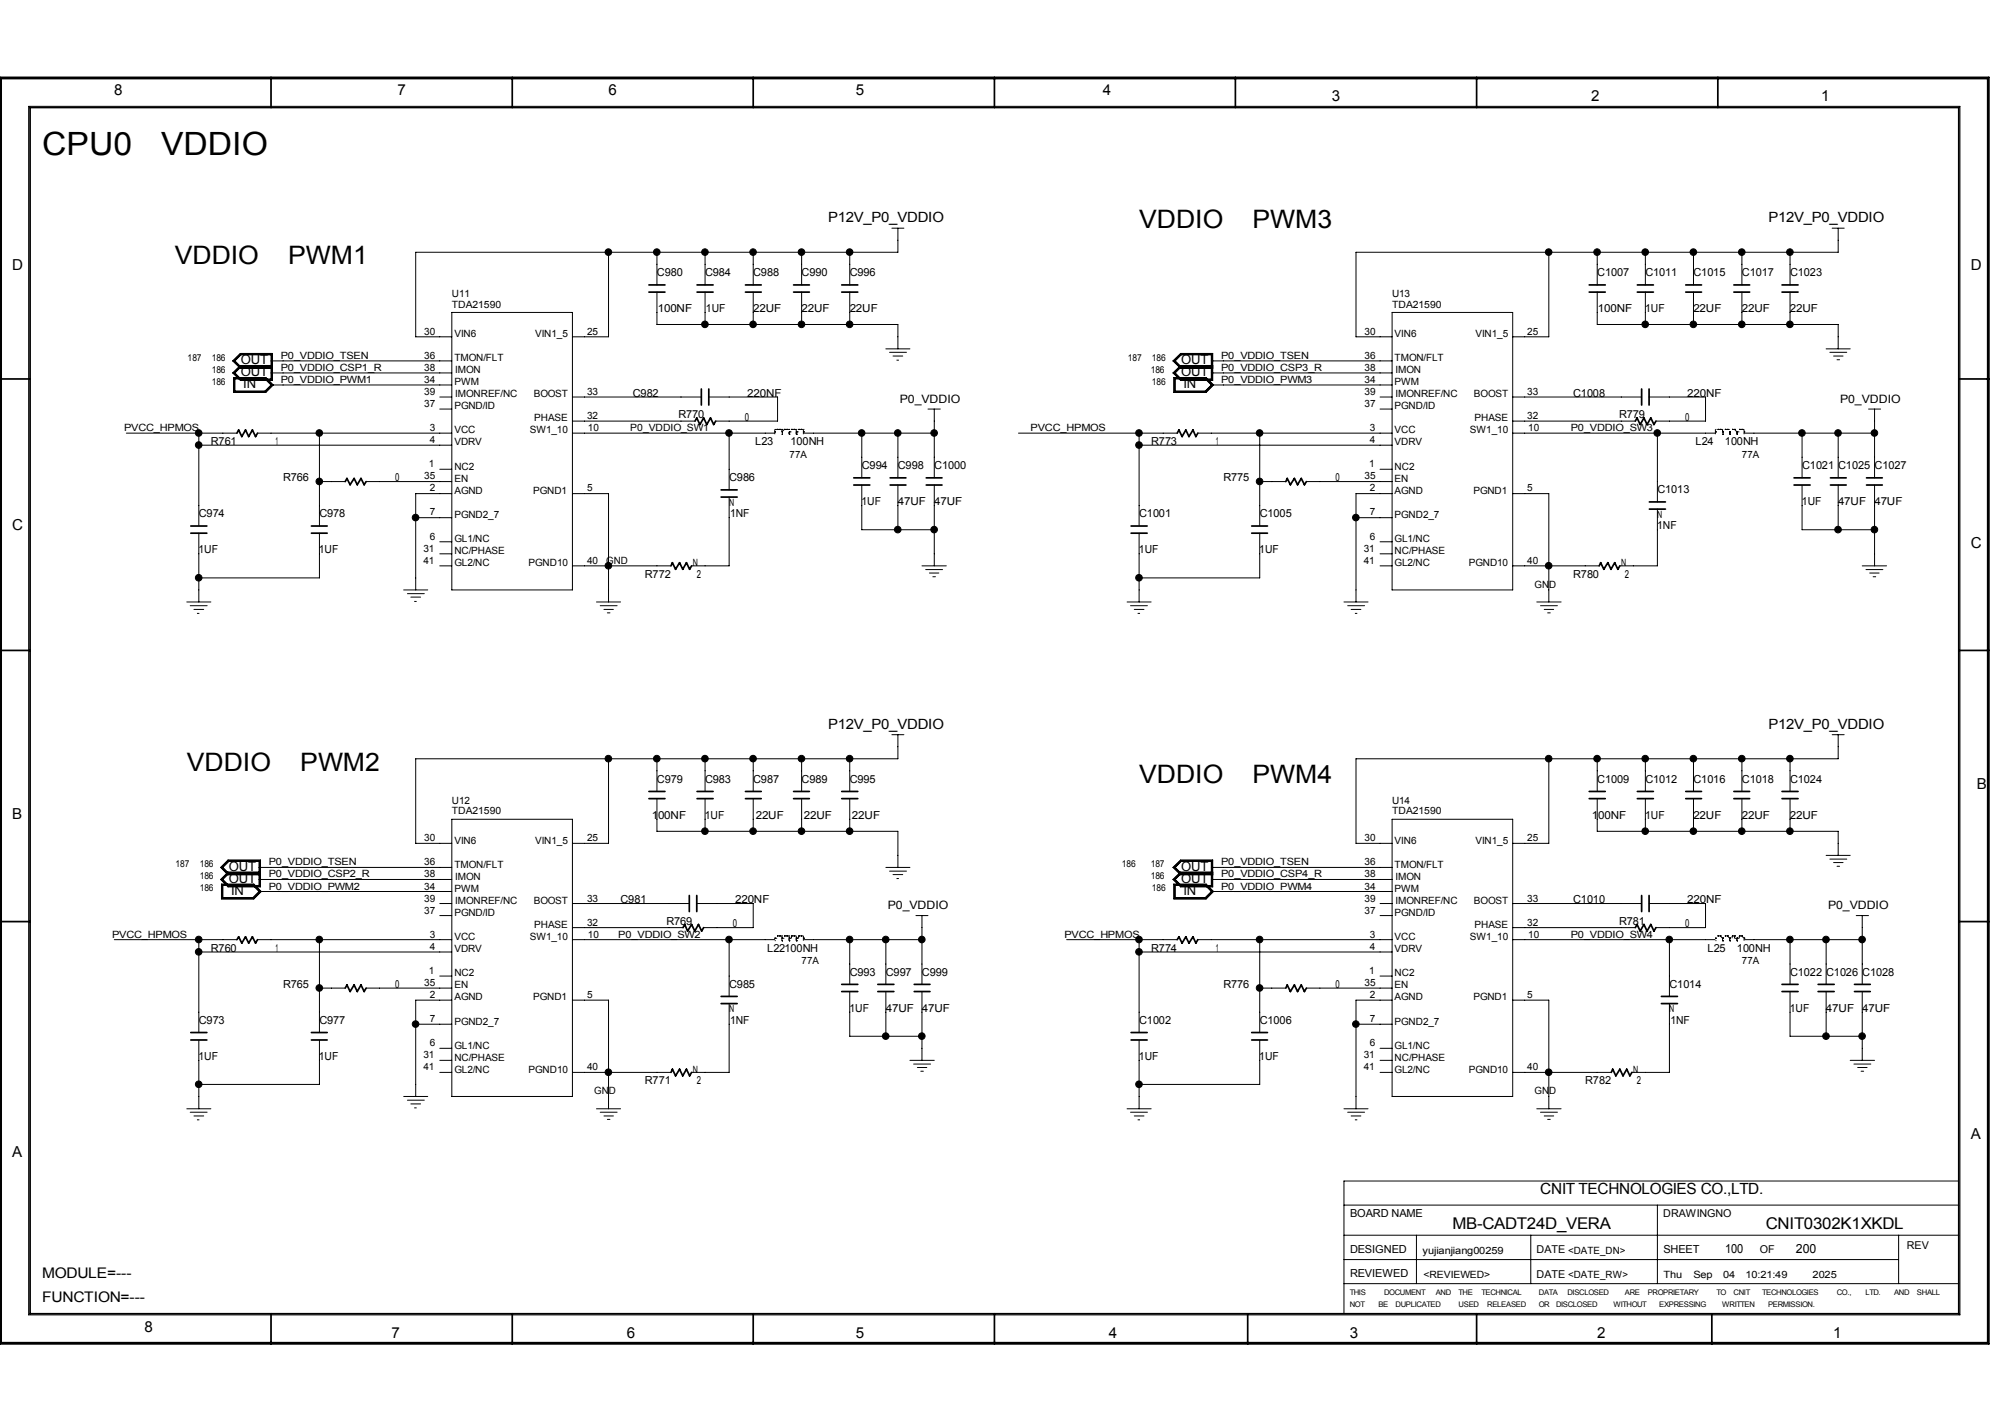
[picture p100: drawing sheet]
<svg xmlns="http://www.w3.org/2000/svg" width="297mm" height="210mm" viewBox="0 0 297 210" stroke-linecap="round" stroke-linejoin="round" font-family="sans-serif">
<defs><g id="words">
<g font-size="4.7">
<text x="6.2" y="22.9">CPU0</text>
<text x="23.8" y="22.9">VDDIO</text>
</g>
<g font-size="3.8">
<text x="168.3" y="33.7">VDDIO</text>
<text x="185.1" y="33.7">PWM3</text>
<text x="25.8" y="39">VDDIO</text>
<text x="42.6" y="39">PWM1</text>
<text x="27.6" y="113.8">VDDIO</text>
<text x="44.4" y="113.8">PWM2</text>
<text x="168.3" y="115.6">VDDIO</text>
<text x="185.1" y="115.6">PWM4</text>
</g>
<g font-size="2.4">
<text x="214.6" y="181.5">MB-CADT24D_VERA</text>
<text x="260.9" y="181.5">CNIT0302K1XKDL</text>
</g>
<text font-size="2.3" x="227.6" y="176.3">CNIT TECHNOLOGIES CO.,LTD.</text>
<g font-size="2.2">
<text x="16.9" y="14.1">8</text>
<text x="58.8" y="14.1">7</text>
<text x="89.9" y="14.1">6</text>
<text x="126.4" y="14.1">5</text>
<text x="163" y="14.1">4</text>
<text x="196.8" y="15">3</text>
<text x="235.1" y="15">2</text>
<text x="269.1" y="15">1</text>
<text x="1.8" y="39.9">D</text>
<text x="291.2" y="39.9">D</text>
<text x="1.8" y="78.2">C</text>
<text x="291.2" y="80.9">C</text>
<text x="292.1" y="116.5">B</text>
<text x="1.8" y="121">B</text>
<text x="1.8" y="170.8">A</text>
<text x="291.2" y="168.2">A</text>
<text x="6.2" y="188.7">MODULE=---</text>
<text x="6.2" y="192.2">FUNCTION=---</text>
<text x="21.3" y="196.6">8</text>
<text x="57.9" y="197.5">7</text>
<text x="92.6" y="197.5">6</text>
<text x="126.4" y="197.5">5</text>
<text x="163.9" y="197.5">4</text>
<text x="199.5" y="197.5">3</text>
<text x="236" y="197.5">2</text>
<text x="270.9" y="197.5">1</text>
</g>
<g font-size="2.1">
<text x="122.3" y="32.8">P12V_P0_VDDIO</text>
<text x="261.3" y="32.8">P12V_P0_VDDIO</text>
<text x="122.3" y="107.6">P12V_P0_VDDIO</text>
<text x="261.3" y="107.6">P12V_P0_VDDIO</text>
</g>
<g font-size="1.9">
<text x="35.6" y="53.8">OUT</text>
<text x="174.5" y="53.8">OUT</text>
<text x="35.6" y="55.5">OUT</text>
<text x="35.9" y="57.4">IN</text>
<text x="174.5" y="55.5">OUT</text>
<text x="174.9" y="57.4">IN</text>
<text x="33.8" y="128.6">OUT</text>
<text x="33.8" y="130.4">OUT</text>
<text x="174.5" y="130.4">OUT</text>
<text x="174.5" y="128.6">OUT</text>
<text x="34.2" y="132.2">IN</text>
<text x="174.9" y="132.2">IN</text>
<text x="254.9" y="185">100</text>
<text x="265.4" y="185">200</text>
</g>
<g font-size="1.7">
<text x="133" y="59.5">P0_VDDIO</text>
<text x="271.9" y="59.5">P0_VDDIO</text>
<text x="131.2" y="134.3">P0_VDDIO</text>
<text x="270.1" y="134.3">P0_VDDIO</text>
</g>
<g font-size="1.6">
<text x="97.1" y="40.8">C980</text>
<text x="104.2" y="40.8">C984</text>
<text x="111.3" y="40.8">C988</text>
<text x="118.5" y="40.8">C990</text>
<text x="125.6" y="40.8">C996</text>
<text x="236" y="40.8">C1007</text>
<text x="243.1" y="40.8">C1011</text>
<text x="250.2" y="40.8">C1015</text>
<text x="257.4" y="40.8">C1017</text>
<text x="264.5" y="40.8">C1023</text>
<text x="97.2" y="46.1">100NF</text>
<text x="104.3" y="46.1">1UF</text>
<text x="111.3" y="46.1">22UF</text>
<text x="118.4" y="46.1">22UF</text>
<text x="125.5" y="46.1">22UF</text>
<text x="236.1" y="46.1">100NF</text>
<text x="243.1" y="46.1">1UF</text>
<text x="250.2" y="46.1">22UF</text>
<text x="257.4" y="46.1">22UF</text>
<text x="264.5" y="46.1">22UF</text>
<text x="93.5" y="58.6">C982</text>
<text x="110.4" y="58.6">220NF</text>
<text x="232.5" y="58.6">C1008</text>
<text x="249.3" y="58.6">220NF</text>
<text x="31.2" y="65.7">R761</text>
<text x="40.7" y="65.7">1</text>
<text x="100.2" y="61.8">R770</text>
<text x="110.1" y="62.1">0</text>
<text x="111.6" y="65.7">L23</text>
<text x="116.8" y="65.7">100NH</text>
<text x="170.1" y="65.7">R773</text>
<text x="179.7" y="65.7">1</text>
<text x="239.2" y="61.8">R779</text>
<text x="249" y="62.1">0</text>
<text x="250.5" y="65.7">L24</text>
<text x="254.9" y="65.7">100NH</text>
<text x="41.8" y="71.1">R766</text>
<text x="58.4" y="71.1">0</text>
<text x="107.7" y="71.1">C986</text>
<text x="127.3" y="69.2">C994</text>
<text x="132.7" y="69.2">C998</text>
<text x="138.1" y="69.2">C1000</text>
<text x="180.8" y="71.1">R775</text>
<text x="197.3" y="71.1">0</text>
<text x="266.3" y="69.2">C1021</text>
<text x="271.6" y="69.2">C1025</text>
<text x="277" y="69.2">C1027</text>
<text x="29.4" y="76.4">C974</text>
<text x="47.2" y="76.4">C978</text>
<text x="107.9" y="76.4">1NF</text>
<text x="127.3" y="74.6">1UF</text>
<text x="132.7" y="74.6">47UF</text>
<text x="138" y="74.6">47UF</text>
<text x="168.3" y="76.4">C1001</text>
<text x="186.1" y="76.4">C1005</text>
<text x="244.9" y="72.8">C1013</text>
<text x="266.3" y="74.6">1UF</text>
<text x="271.6" y="74.6">47UF</text>
<text x="277" y="74.6">47UF</text>
<text x="29.3" y="81.7">1UF</text>
<text x="47.1" y="81.7">1UF</text>
<text x="168.3" y="81.7">1UF</text>
<text x="186.1" y="81.7">1UF</text>
<text x="244.9" y="78.2">1NF</text>
<text x="95.3" y="85.3">R772</text>
<text x="102.9" y="85.3">2</text>
<text x="232.5" y="85.3">R780</text>
<text x="240.1" y="85.3">2</text>
<text x="97.1" y="115.6">C979</text>
<text x="104.2" y="115.6">C983</text>
<text x="111.3" y="115.6">C987</text>
<text x="118.5" y="115.6">C989</text>
<text x="125.6" y="115.6">C995</text>
<text x="236" y="115.6">C1009</text>
<text x="243.1" y="115.6">C1012</text>
<text x="250.2" y="115.6">C1016</text>
<text x="257.4" y="115.6">C1018</text>
<text x="264.5" y="115.6">C1024</text>
<text x="96.3" y="120.9">100NF</text>
<text x="104.1" y="120.9">1UF</text>
<text x="111.7" y="120.9">22UF</text>
<text x="118.8" y="120.9">22UF</text>
<text x="125.9" y="120.9">22UF</text>
<text x="235.2" y="120.9">100NF</text>
<text x="243.1" y="120.9">1UF</text>
<text x="250.2" y="120.9">22UF</text>
<text x="257.4" y="120.9">22UF</text>
<text x="264.5" y="120.9">22UF</text>
<text x="91.7" y="133.4">C981</text>
<text x="98.5" y="136.6">R769</text>
<text x="108.3" y="136.9">0</text>
<text x="108.6" y="133.4">220NF</text>
<text x="232.5" y="133.4">C1010</text>
<text x="239.2" y="136.6">R781</text>
<text x="249" y="136.9">0</text>
<text x="249.3" y="133.4">220NF</text>
<text x="31.2" y="140.5">R760</text>
<text x="40.7" y="140.5">1</text>
<text x="113.4" y="140.5">L22100NH</text>
<text x="170.1" y="140.5">R774</text>
<text x="179.7" y="140.5">1</text>
<text x="252.3" y="140.5">L25</text>
<text x="256.6" y="140.5">100NH</text>
<text x="41.8" y="145.9">R765</text>
<text x="58.4" y="145.9">0</text>
<text x="107.7" y="145.9">C985</text>
<text x="125.5" y="149.4">1UF</text>
<text x="125.6" y="144.1">C993</text>
<text x="130.9" y="149.4">47UF</text>
<text x="130.9" y="144.1">C997</text>
<text x="136.2" y="149.4">47UF</text>
<text x="136.2" y="144.1">C999</text>
<text x="180.8" y="145.9">R776</text>
<text x="197.3" y="145.9">0</text>
<text x="246.7" y="145.9">C1014</text>
<text x="264.5" y="149.4">1UF</text>
<text x="264.5" y="144.1">C1022</text>
<text x="269.8" y="149.4">47UF</text>
<text x="269.8" y="144.1">C1026</text>
<text x="275.1" y="149.4">47UF</text>
<text x="275.2" y="144.1">C1028</text>
<text x="29.4" y="151.2">C973</text>
<text x="47.2" y="151.2">C977</text>
<text x="107.9" y="151.2">1NF</text>
<text x="168.3" y="151.2">C1002</text>
<text x="186.1" y="151.2">C1006</text>
<text x="246.8" y="151.2">1NF</text>
<text x="29.3" y="156.5">1UF</text>
<text x="47.1" y="156.5">1UF</text>
<text x="95.3" y="160.1">R771</text>
<text x="102.9" y="160.1">2</text>
<text x="168.3" y="156.5">1UF</text>
<text x="186.1" y="156.5">1UF</text>
<text x="234.2" y="160.1">R782</text>
<text x="241.9" y="160.1">2</text>
<text x="199.5" y="179.7">BOARD NAME</text>
<text x="245.8" y="179.7">DRAWINGNO</text>
<text x="199.5" y="185.1">DESIGNED</text>
<text x="227.1" y="185.1">DATE &lt;DATE_DN&gt;</text>
<text x="245.8" y="185">SHEET</text>
<text x="260" y="185.1">OF</text>
<text x="281.7" y="184.4">REV</text>
<text x="199.5" y="188.6">REVIEWED</text>
<text x="227.1" y="188.7">DATE &lt;DATE_RW&gt;</text>
</g>
<g font-size="1.5">
<text x="66.8" y="43.9">U11</text>
<text x="66.8" y="45.4">TDA21590</text>
<text x="205.7" y="43.9">U13</text>
<text x="205.7" y="45.4">TDA21590</text>
<text x="41.5" y="53">P0_VDDIO_TSEN</text>
<text x="62.7" y="49.4">30</text>
<text x="62.7" y="53">36</text>
<text x="67.1" y="49.8">VIN6</text>
<text x="67.1" y="53.3">TMON/FLT</text>
<text x="79.1" y="49.8">VIN1_5</text>
<text x="86.7" y="49.4">25</text>
<text x="180.4" y="53">P0_VDDIO_TSEN</text>
<text x="201.6" y="53">36</text>
<text x="201.6" y="49.4">30</text>
<text x="206.1" y="49.8">VIN6</text>
<text x="206.1" y="53.3">TMON/FLT</text>
<text x="218" y="49.8">VIN1_5</text>
<text x="225.7" y="49.4">25</text>
<text x="41.5" y="56.5">P0_VDDIO_PWM1</text>
<text x="41.5" y="54.7">P0_VDDIO_CSP1_R</text>
<text x="62.7" y="56.5">34</text>
<text x="62.7" y="58.3">39</text>
<text x="62.7" y="54.7">38</text>
<text x="67.1" y="56.9">PWM</text>
<text x="67.3" y="55.1">IMON</text>
<text x="67.3" y="58.7">IMONREF/NC</text>
<text x="78.9" y="58.7">BOOST</text>
<text x="86.7" y="58.3">33</text>
<text x="180.4" y="56.5">P0_VDDIO_PWM3</text>
<text x="180.4" y="54.7">P0_VDDIO_CSP3_R</text>
<text x="201.6" y="54.7">38</text>
<text x="201.6" y="56.5">34</text>
<text x="201.6" y="58.3">39</text>
<text x="206.1" y="56.9">PWM</text>
<text x="206.2" y="55.1">IMON</text>
<text x="206.2" y="58.7">IMONREF/NC</text>
<text x="217.8" y="58.7">BOOST</text>
<text x="225.7" y="58.3">33</text>
<text x="18.3" y="63.7">PVCC_HPMOS</text>
<text x="62.7" y="60.1">37</text>
<text x="63.5" y="63.7">3</text>
<text x="63.5" y="65.5">4</text>
<text x="67.1" y="60.5">PGND/ID</text>
<text x="67.1" y="64">VCC</text>
<text x="67.1" y="65.8">VDRV</text>
<text x="78.3" y="64">SW1_10</text>
<text x="78.9" y="62.2">PHASE</text>
<text x="86.7" y="61.9">32</text>
<text x="86.9" y="63.7">10</text>
<text x="93.1" y="63.7">P0_VDDIO_SW1</text>
<text x="152.3" y="63.7">PVCC_HPMOS</text>
<text x="201.6" y="60.1">37</text>
<text x="202.4" y="63.7">3</text>
<text x="202.4" y="65.5">4</text>
<text x="206.1" y="60.5">PGND/ID</text>
<text x="206.1" y="64">VCC</text>
<text x="206.1" y="65.8">VDRV</text>
<text x="217.2" y="64">SW1_10</text>
<text x="217.9" y="62.2">PHASE</text>
<text x="225.7" y="61.9">32</text>
<text x="225.8" y="63.7">10</text>
<text x="232.1" y="63.7">P0_VDDIO_SW3</text>
<text x="62.7" y="70.8">35</text>
<text x="63.4" y="69">1</text>
<text x="67.1" y="69.3">NC2</text>
<text x="67.1" y="71.2">EN</text>
<text x="116.7" y="67.6">77A</text>
<text x="201.6" y="70.8">35</text>
<text x="202.3" y="69">1</text>
<text x="206.1" y="69.3">NC2</text>
<text x="206.1" y="71.2">EN</text>
<text x="257.4" y="67.6">77A</text>
<text x="63.5" y="72.6">2</text>
<text x="63.5" y="76.1">7</text>
<text x="67.1" y="72.9">AGND</text>
<text x="67.1" y="76.5">PGND2_7</text>
<text x="78.8" y="72.9">PGND1</text>
<text x="86.7" y="72.6">5</text>
<text x="107.7" y="74.7">N</text>
<text x="202.4" y="76.1">7</text>
<text x="202.4" y="72.6">2</text>
<text x="206.1" y="72.9">AGND</text>
<text x="206.1" y="76.5">PGND2_7</text>
<text x="217.7" y="72.9">PGND1</text>
<text x="225.7" y="72.6">5</text>
<text x="244.9" y="76.5">N</text>
<text x="62.6" y="83.3">41</text>
<text x="62.6" y="81.5">31</text>
<text x="63.5" y="79.7">6</text>
<text x="67.1" y="80.1">GL1/NC</text>
<text x="67.1" y="81.8">NC/PHASE</text>
<text x="67.1" y="83.6">GL2/NC</text>
<text x="78.1" y="83.6">PGND10</text>
<text x="86.7" y="83.3">40</text>
<text x="89.6" y="83.3">GND</text>
<text x="102.4" y="83.6">N</text>
<text x="201.5" y="81.5">31</text>
<text x="201.5" y="83.3">41</text>
<text x="202.4" y="79.7">6</text>
<text x="206.1" y="80.1">GL1/NC</text>
<text x="206.1" y="81.8">NC/PHASE</text>
<text x="206.1" y="83.6">GL2/NC</text>
<text x="217" y="83.6">PGND10</text>
<text x="225.7" y="83.3">40</text>
<text x="239.5" y="83.6">N</text>
<text x="226.7" y="86.8">GND</text>
<text x="66.8" y="118.7">U12</text>
<text x="205.7" y="118.7">U14</text>
<text x="62.7" y="124.2">30</text>
<text x="66.8" y="120.2">TDA21590</text>
<text x="67.1" y="124.6">VIN6</text>
<text x="79.1" y="124.6">VIN1_5</text>
<text x="86.7" y="124.2">25</text>
<text x="201.6" y="124.2">30</text>
<text x="205.7" y="120.2">TDA21590</text>
<text x="206.1" y="124.6">VIN6</text>
<text x="218" y="124.6">VIN1_5</text>
<text x="225.7" y="124.2">25</text>
<text x="39.7" y="129.6">P0_VDDIO_CSP2_R</text>
<text x="39.7" y="127.8">P0_VDDIO_TSEN</text>
<text x="39.7" y="131.4">P0_VDDIO_PWM2</text>
<text x="62.7" y="129.6">38</text>
<text x="62.7" y="131.4">34</text>
<text x="62.7" y="127.8">36</text>
<text x="67.1" y="128.1">TMON/FLT</text>
<text x="67.1" y="131.7">PWM</text>
<text x="67.3" y="129.9">IMON</text>
<text x="180.4" y="129.6">P0_VDDIO_CSP4_R</text>
<text x="180.4" y="127.8">P0_VDDIO_TSEN</text>
<text x="180.4" y="131.4">P0_VDDIO_PWM4</text>
<text x="201.6" y="127.8">36</text>
<text x="201.6" y="129.6">38</text>
<text x="201.6" y="131.4">34</text>
<text x="206.1" y="128.1">TMON/FLT</text>
<text x="206.1" y="131.7">PWM</text>
<text x="206.2" y="129.9">IMON</text>
<text x="62.7" y="133.1">39</text>
<text x="62.7" y="134.9">37</text>
<text x="67.1" y="135.3">PGND/ID</text>
<text x="67.3" y="133.5">IMONREF/NC</text>
<text x="78.9" y="133.5">BOOST</text>
<text x="78.9" y="137">PHASE</text>
<text x="86.7" y="133.1">33</text>
<text x="86.7" y="136.7">32</text>
<text x="201.6" y="133.1">39</text>
<text x="201.6" y="134.9">37</text>
<text x="206.1" y="135.3">PGND/ID</text>
<text x="206.2" y="133.5">IMONREF/NC</text>
<text x="217.8" y="133.5">BOOST</text>
<text x="217.9" y="137">PHASE</text>
<text x="225.7" y="133.1">33</text>
<text x="225.7" y="136.7">32</text>
<text x="16.6" y="138.5">PVCC_HPMOS</text>
<text x="63.4" y="143.8">1</text>
<text x="63.5" y="138.5">3</text>
<text x="63.5" y="140.3">4</text>
<text x="67.1" y="138.8">VCC</text>
<text x="67.1" y="140.6">VDRV</text>
<text x="78.3" y="138.8">SW1_10</text>
<text x="86.9" y="138.5">10</text>
<text x="91.4" y="138.5">P0_VDDIO_SW2</text>
<text x="118.5" y="142.4">77A</text>
<text x="157.3" y="138.5">PVCC_HPMOS</text>
<text x="202.3" y="143.8">1</text>
<text x="202.4" y="138.5">3</text>
<text x="202.4" y="140.3">4</text>
<text x="206.1" y="138.8">VCC</text>
<text x="206.1" y="140.6">VDRV</text>
<text x="217.2" y="138.8">SW1_10</text>
<text x="225.8" y="138.5">10</text>
<text x="232.1" y="138.5">P0_VDDIO_SW4</text>
<text x="257.4" y="142.4">77A</text>
<text x="62.7" y="145.6">35</text>
<text x="63.5" y="147.4">2</text>
<text x="67.1" y="144.2">NC2</text>
<text x="67.1" y="146">EN</text>
<text x="67.1" y="147.7">AGND</text>
<text x="78.8" y="147.7">PGND1</text>
<text x="86.7" y="147.4">5</text>
<text x="107.7" y="149.5">N</text>
<text x="201.6" y="145.6">35</text>
<text x="202.4" y="147.4">2</text>
<text x="206.1" y="144.2">NC2</text>
<text x="206.1" y="146">EN</text>
<text x="206.1" y="147.7">AGND</text>
<text x="217.7" y="147.7">PGND1</text>
<text x="225.7" y="147.4">5</text>
<text x="246.6" y="149.5">N</text>
<text x="63.5" y="151">7</text>
<text x="63.5" y="154.5">6</text>
<text x="67.1" y="151.3">PGND2_7</text>
<text x="67.1" y="154.9">GL1/NC</text>
<text x="202.4" y="151">7</text>
<text x="202.4" y="154.5">6</text>
<text x="206.1" y="151.3">PGND2_7</text>
<text x="206.1" y="154.9">GL1/NC</text>
<text x="62.6" y="158.1">41</text>
<text x="62.6" y="156.3">31</text>
<text x="67.1" y="156.6">NC/PHASE</text>
<text x="67.1" y="158.4">GL2/NC</text>
<text x="78.1" y="158.4">PGND10</text>
<text x="86.7" y="158.1">40</text>
<text x="87.8" y="161.6">GND</text>
<text x="102.4" y="158.4">N</text>
<text x="201.5" y="156.3">31</text>
<text x="201.5" y="158.1">41</text>
<text x="206.1" y="156.6">NC/PHASE</text>
<text x="206.1" y="158.4">GL2/NC</text>
<text x="217" y="158.4">PGND10</text>
<text x="225.7" y="158.1">40</text>
<text x="226.7" y="161.6">GND</text>
<text x="241.3" y="158.4">N</text>
<text x="210.2" y="185.1">yujianjiang00259</text>
<text x="210.3" y="188.7">&lt;REVIEWED&gt;</text>
<text x="245.8" y="188.7">Thu</text>
<text x="250.2" y="188.7">Sep</text>
<text x="254.6" y="188.7">04</text>
<text x="257.9" y="188.7">10:21:49</text>
<text x="267.8" y="188.7">2025</text>
</g>
<g font-size="1.4">
<text x="27.7" y="53.3">187</text>
<text x="31.3" y="53.3">186</text>
<text x="166.7" y="53.3">187</text>
<text x="170.2" y="53.3">186</text>
<text x="31.3" y="56.8">186</text>
<text x="31.3" y="55">186</text>
<text x="170" y="55">186</text>
<text x="170.2" y="56.8">186</text>
<text x="25.9" y="128.1">187</text>
<text x="29.5" y="129.8">186</text>
<text x="29.5" y="128.1">186</text>
<text x="29.5" y="131.6">186</text>
<text x="165.8" y="128.1">186</text>
<text x="170" y="129.8">186</text>
<text x="170" y="128.1">187</text>
<text x="170.2" y="131.6">186</text>
</g>
<g font-size="1.1">
<text x="199.4" y="191.3">THIS</text>
<text x="204.5" y="191.3">DOCUMENT</text>
<text x="212.1" y="191.3">AND</text>
<text x="215.5" y="191.3">THE</text>
<text x="218.9" y="191.3">TECHNICAL</text>
<text x="227.4" y="191.3">DATA</text>
<text x="231.6" y="191.3">DISCLOSED</text>
<text x="240.1" y="191.3">ARE</text>
<text x="243.5" y="191.3">PROPRIETARY</text>
<text x="253.6" y="191.3">TO</text>
<text x="256.2" y="191.3">CNIT</text>
<text x="260.4" y="191.3">TECHNOLOGIES</text>
<text x="271.4" y="191.3">CO.,</text>
<text x="275.6" y="191.3">LTD.</text>
<text x="279.9" y="191.3">AND</text>
<text x="283.3" y="191.3">SHALL</text>
<text x="199.4" y="193.1">NOT</text>
<text x="203.7" y="193.1">BE</text>
<text x="206.2" y="193.1">DUPLICATED</text>
<text x="215.5" y="193.1">USED</text>
<text x="219.8" y="193.1">RELEASED</text>
<text x="227.4" y="193.1">OR</text>
<text x="229.9" y="193.1">DISCLOSED</text>
<text x="238.4" y="193.1">WITHOUT</text>
<text x="245.2" y="193.1">EXPRESSING</text>
<text x="254.5" y="193.1">WRITTEN</text>
<text x="261.2" y="193.1">PERMISSION.</text>
</g>
</g></defs>
<g fill="none" stroke="#000" stroke-width=".25">
<path d="M0 11.4h293.9v187.1h-293.9zM.2 11.6h293.5v186.7h-293.5zM4.4 15.9h285v178.1h-285zM40 11.4v4.5M75.7 11.4v4.5M111.3 11.4v4.5M146.9 11.4v4.5M182.5 11.4v4.5M218.2 11.4v4.5M253.8 11.4v4.5M0 56h4.4M95.9 43.1h2.4"/>
<path d="M95.9 42.1h2.4M103 43.1h2.4M103 42.1h2.4M103.6 57.4v2.4M104.7 57.4v2.4M110.2 43.1h2.3M110.2 42.1h2.3M117.3 43.1h2.3M117.3 42.1h2.3M124.4 43.1h2.3M124.4 42.1h2.3M234.8 43.1h2.4"/>
<path d="M234.8 42.1h2.4M241.9 43.1h2.4M241.9 42.1h2.4M242.6 57.4v2.4M243.7 57.4v2.4M249.1 43.1h2.3M249.1 42.1h2.3M256.2 43.1h2.3M256.2 42.1h2.3M263.3 43.1h2.4M263.3 42.1h2.4M289.4 56h4.5"/>
<path d="M28.2 78.7h2.4M28.2 77.7h2.4M35 64l.3-.5 .4 1 .6-1 .4 1 .6-1 .5 1 .3-.5M46 78.7h2.3M46 77.7h2.3M51 71.1l.3-.4 .4 .9 .6-.9 .5 .9 .5-.9 .5 .9 .3-.5M102.7 62.2l.3-.5 .4 1 .6-1 .4 1 .6-1 .5 1 .2-.5M106.6 73.4h2.3M106.6 72.3h2.3M126.2 71.6h2.3M126.2 70.6h2.3M131.5 71.6h2.4"/>
<path d="M131.5 70.6h2.4M136.9 71.6h2.3M136.9 70.6h2.3M167.1 78.7h2.4M167.1 77.7h2.4M173.9 64l.3-.5 .5 1 .5-1 .5 1 .6-1 .4 1 .3-.5M185 78.7h2.3M185 77.7h2.3M190 71.1l.2-.4 .5 .9 .6-.9 .4 .9 .6-.9 .4 .9 .3-.5M241.6 62.2l.3-.5 .5 1 .5-1 .5 1 .5-1 .5 1 .3-.5M243.7 75.2h2.4M243.7 74.1h2.4"/>
<path d="M265.1 71.6h2.4M265.1 70.6h2.4M270.5 71.6h2.3M270.5 70.6h2.3M275.8 71.6h2.3M275.8 70.6h2.3M0 96.1h4.4M99.1 83.6l.3-.5 .4 1 .6-1 .5 1 .5-1 .5 1 .3-.5M236.3 83.6l.2-.5 .5 1 .6-1 .4 1 .6-1 .5 1 .3-.5M289.4 96.1h4.5M95.9 117.9h2.4M95.9 116.9h2.4"/>
<path d="M103 117.9h2.4M103 116.9h2.4M110.2 117.9h2.3M110.2 116.9h2.3M117.3 117.9h2.3M117.3 116.9h2.3M124.4 117.9h2.3M124.4 116.9h2.3M234.8 117.9h2.4M234.8 116.9h2.4M241.9 117.9h2.4M241.9 116.9h2.4"/>
<path d="M249.1 117.9h2.3M249.1 116.9h2.3M256.2 117.9h2.3M256.2 116.9h2.3M263.3 117.9h2.4M263.3 116.9h2.4M0 136.1h4.4M35 138.8l.3-.5 .4 1 .6-1 .4 1 .6-1 .5 1 .3-.5M100.9 137l.3-.5 .4 1 .6-1 .5 1 .5-1 .5 1 .3-.5M101.9 132.2v2.4M103 132.2v2.4M173.9 138.8l.3-.5 .5 1 .5-1 .5 1 .6-1 .4 1 .3-.5"/>
<path d="M241.6 137l.3-.5 .5 1 .5-1 .5 1 .5-1 .5 1 .3-.5M242.6 132.2v2.4M243.7 132.2v2.4M289.4 136.1h4.5M28.2 153.6h2.4M28.2 152.5h2.4M46 153.6h2.3M46 152.5h2.3M51 145.9l.3-.4 .4 .9 .6-.9 .5 .9 .5-.9 .5 .9 .3-.5M99.1 158.4l.3-.5 .4 1 .6-1 .5 1 .5-1 .5 1 .3-.5M106.6 148.2h2.3M106.6 147.2h2.3"/>
<path d="M124.4 146.4h2.3M124.4 145.4h2.3M129.7 146.4h2.4M129.7 145.4h2.4M135.1 146.4h2.3M135.1 145.4h2.3M167.1 153.6h2.4M167.1 152.5h2.4M185 153.6h2.3M185 152.5h2.3M190 145.9l.2-.4 .5 .9 .6-.9 .4 .9 .6-.9 .4 .9 .3-.5M238.1 158.4l.2-.5 .5 1 .6-1 .4 1 .6-1 .4 1 .3-.5"/>
<path d="M245.5 148.2h2.4M245.5 147.2h2.4M263.3 146.4h2.4M263.3 145.4h2.4M268.6 146.4h2.4M268.6 145.4h2.4M274 146.4h2.4M274 145.4h2.4M40 194v4.5M75.7 194v4.5M111.3 194v4.5M146.9 194v4.5"/>
<path d="M184.4 194v4.5M218.2 194v4.5M252.9 194v4.5"/>
</g>
<g fill="none" stroke="#000" stroke-width=".15">
<path d="M4.2 15.7h285.4v178.5h-285.4zM89.9 37.3v12.4h-5.3M97.1 37.3v4.8M104.2 37.3v4.8M111.3 37.3v4.8M118.4 37.3v4.8M125.6 37.3v4.8M131.8 33.7h1.8M132.7 33.7v3.6h-71.3v12.4h5.4M228.9 37.3v12.4h-5.4M236 37.3v4.8M243.1 37.3v4.8"/>
<path d="M250.2 37.3v4.8M257.4 37.3v4.8M264.5 37.3v4.8M270.7 33.7h1.8M271.6 33.7v3.6h-71.2v12.4h5.3M34.5 55.8h4.8l1.1 1.1-1.1 1.1h-4.8zM34.6 55.8h4.6l1.1 1.1-1.1 1h-4.6zM34.6 55.9h4.6l1 1-1 .9h-4.6zM35.6 54.2l-.9-.9 .9-.9h4.4v3.6h-5.3v1.7h4.5l.8-.8M35.6 54.2h4.4M35.6 54.2l-.9 .9 .9 .9M39.2 56l.8 .9"/>
<path d="M40 56.9h26.8M40 55.1h26.8M40 53.3h26.8M40.1 54.1h-4.5l-1 1 1 .9h4.5v-3.7h-4.5l-1 1 1 .9h4.5M40.2 54h-4.7l-1 1.1 1 1h4.7v-3.9h-4.7l-1 1.1 1 1h4.7M40.3 54h-4.8l-1.1 1.1 1.1 1.1h4.8v-4h-4.8l-1.1 1.1 1.1 1.1h4.8M65 58.6h1.8M66.8 46.1h17.8v41h-17.8zM84.6 58.6h19M97.1 43.1v4.8h35.6v3.6M104.2 43.1v4.8M104.7 58.6h10.2v3.6h-9.2"/>
<path d="M111.3 43.1v4.8M118.4 43.1v4.8M125.6 43.1v4.8M130.9 51.5h3.6M131.4 52h2.5M132 52.6h1.4M132.5 53.2h.3M173.4 55.8h4.8l1.1 1.1-1.1 1.1h-4.8zM173.5 55.8h4.7l1 1.1-1 1h-4.7zM173.6 55.9h4.5l1 1-1 .9h-4.5zM174.5 54.2l-.8-.9 .8-.9h4.5v3.6h-5.3v1.7h4.4l.9-.8M174.5 54.2h4.5"/>
<path d="M174.5 54.2l-.8 .9 .8 .9M178.1 56l.9 .9M179 56.9h26.7M179 55.1h26.7M179 53.3h26.7M179.1 54.1h-4.6l-.9 1 .9 .9h4.6v-3.7h-4.6l-.9 1 .9 .9h4.6M179.2 54h-4.7l-1.1 1.1 1.1 1h4.7v-3.9h-4.7l-1.1 1.1 1.1 1h4.7M179.2 54h-4.7l-1.2 1.1 1.2 1.1h4.7v-4h-4.7l-1.2 1.1 1.2 1.1h4.7M203.9 58.6h1.8M205.7 46.1h17.8v41h-17.8zM223.5 58.6h19.1M236 43.1v4.8h35.6v3.6"/>
<path d="M243.1 43.1v4.8M243.7 58.6h8.3v3.6h-7.3M250.2 43.1v4.8M257.4 43.1v4.8M264.5 43.1v4.8M269.8 51.5h3.6M270.4 52h2.5M270.9 52.6h1.4M271.4 53.1h.4M18.7 64h16.3M29.4 64v13.7M29.4 78.7v10.2"/>
<path d="M29.4 65.7h37.4M38.1 64h28.7M47.2 64v13.7M47.2 78.7v6.6h-17.8M47.2 71.1h3.8M54.1 71.1h12.7M61.4 76.5h5.4M65 69.3h1.8M65 60.4h1.8M66.8 72.9h-5.4v14.2M84.6 64h29.9M84.6 72.9h5.3v16"/>
<path d="M84.6 62.2h18.1M107.7 73.4v10.2h-5.5M107.7 64v8.3M114.5 63.8h.1M114.8 63.4h.1M115.2 63.4h.1M115.5 63.4h.1M115.5 63.8h.1M115.5 64.1h.1M115.5 63.4h-1v.7M115.5 63.4v.4M115.9 63.4h.1"/>
<path d="M115.9 63.4h.7M115.9 63.4l-.4 .4M116.2 63.4h.1M116.6 63.8h.1M116.6 64.1h.1M116.6 63.4h.1M116.6 63.8h.3M116.6 63.8v.3M116.9 63.4h.1M116.9 63.4h.8M117.3 63.4h.1M117.7 63.4h.1"/>
<path d="M117.7 63.8h.1M117.7 64.1h.1M117.7 63.8h.3M117.7 63.4v.7M118 63.4h.1M118 63.4h.7M118.4 63.4h.1M118.7 63.4h.1M118.7 63.8h.1M118.7 63.4v.7M118.8 64h19.2M127.3 64v6.6"/>
<path d="M127.3 71.6v6.6h10.7M132.7 64v6.6M132.7 71.6v6.6M137.1 60.4h1.8M138 60.4v10.2M138 71.6v12M150.5 64h23.4M168.3 65.7h37.4M168.3 64v13.7M168.3 78.7v10.2M177 64h28.7M186.1 71.1h3.9"/>
<path d="M186.1 64v13.7M186.1 78.7v6.6h-17.8M193 71.1h12.7M200.4 76.5h5.3M203.9 69.3h1.8M203.9 60.4h1.8M205.7 72.9h-5.3v16M223.5 72.9h5.4v16M223.5 64h29.9M223.5 62.2h18.1M244.9 75.2v8.4h-5.5M244.9 64v10.1"/>
<path d="M253.5 63.4h.1M253.5 63.8h.1M253.5 63.4v.7M253.8 63.4h.1M253.8 63.4h.7v.4M254.2 63.4h.1M254.5 63.8h.1M254.5 64.1h.1M254.9 63.4h.1M254.9 63.4h.7M255.2 63.4h.1M255.6 63.8h.1"/>
<path d="M255.6 64.1h.1M255.6 63.8v.3M255.9 63.4h.1M255.9 63.4h.4M256.3 63.4h.1M256.3 63.4l.3 .4M256.6 63.8h.1M256.6 64.1h.1M256.6 63.8v.3M256.6 63.8h.4M257 63.4h.1M257 63.4h.7v.7"/>
<path d="M257.4 63.4h.1M257.7 63.8h.1M257.8 64h19.2M266.3 64v6.6M266.3 71.6v6.6h10.7M271.6 64v6.6M271.6 71.6v6.6M276.1 60.4h1.8M277 60.4v10.2M277 71.6v12M27.6 88.9h3.6M28.1 89.5h2.5"/>
<path d="M28.7 90h1.4M29.1 90.6h.4M59.6 87.1h3.6M60.2 87.7h2.5M60.7 88.2h1.4M61.2 88.8h.4M65 83.6h1.8M65 81.8h1.8M65 80h1.8M84.6 83.6h14.5M88.1 88.9h3.6M88.7 89.5h2.5"/>
<path d="M89.2 90h1.4M89.7 90.5h.4M136.2 83.6h3.6M136.8 84.1h2.5M137.3 84.6h1.4M137.8 85.2h.4M166.5 88.9h3.6M167 89.5h2.5M167.6 90h1.4M168.1 90.6h.4M198.6 88.9h3.5M199.1 89.5h2.5"/>
<path d="M199.6 90h1.5M200.2 90.6h.4M203.9 83.6h1.8M203.9 81.8h1.8M203.9 80h1.8M223.5 83.6h12.8M227.1 88.9h3.6M227.6 89.5h2.5M228.2 90h1.4M228.7 90.5h.4M275.2 83.6h3.6M275.7 84.1h2.5"/>
<path d="M276.3 84.6h1.4M276.8 85.2h.4M89.9 112.1v12.4h-5.3M97.1 117.9v4.9h35.6v5.3M97.1 112.1v4.8M104.2 112.1v4.8M104.2 117.9v4.9M111.3 112.1v4.8M111.3 117.9v4.9M118.4 112.1v4.8M118.4 117.9v4.9M125.6 112.1v4.8"/>
<path d="M125.6 117.9v4.9M131.8 108.5h1.8M132.7 108.5v3.6h-71.3v12.4h5.4M228.9 112.1v12.4h-5.4M236 112.1v4.8M236 117.9v4.9h35.6v3.5M243.1 112.1v4.8M243.1 117.9v4.9M250.2 112.1v4.8M250.2 117.9v4.9M257.4 112.1v4.8M257.4 117.9v4.9"/>
<path d="M264.5 112.1v4.8M264.5 117.9v4.9M270.7 108.5h1.8M271.6 108.5v3.6h-71.2v12.4h5.3M16.9 138.8h18.1M29.4 138.8v13.7M32.7 130.6h4.8l1.1 1.1-1.1 1.1h-4.8zM32.8 130.6h4.7l1 1.1-1 1h-4.7zM32.9 130.7h4.5l1 1-1 .9h-4.5zM33.8 129l-.9-.9 .9-.9h4.5v3.6h-5.4v1.7h4.5l.9-.8M33.8 129h4.5M33.8 129l-.9 .9 .9 .9"/>
<path d="M37.4 130.8l.9 .9M38.1 138.8h28.7M38.3 131.7h28.5M38.3 129.9h28.5M38.3 128.1h28.5M38.4 128.9h-4.6l-1 1 1 1h4.6v-3.8h-4.6l-1 1 1 1h4.6M38.4 128.9h-4.7l-1 1 1 1h4.7v-3.8h-4.7l-1 1 1 1h4.7M38.5 128.8h-4.8l-1.1 1.1 1.1 1.1h4.8v-4h-4.8l-1.1 1.1 1.1 1.1h4.8M47.2 138.8v13.7M65 135.2h1.8M65 133.4h1.8M66.8 121h17.8v40.9h-17.8z"/>
<path d="M84.6 138.8h29.9M84.6 133.4h17.3M84.6 137h16.3M103 133.4h8.3v3.6h-7.3M107.7 138.8v8.4M114.5 138.6h.1M114.5 138.9h.1M114.5 138.6h.3M114.8 138.2h.1M114.8 138.2h.7M115.2 138.2h.1M115.5 138.2h.1"/>
<path d="M115.5 138.6h.1M115.5 138.9h.1M115.5 138.6h.4M115.5 138.2v.7M115.9 138.2h.1M115.9 138.2h.7M116.2 138.2h.1M116.6 138.6h.1M116.6 138.9h.1M116.6 138.2h.1M116.6 138.2v.7M116.9 138.2h.1"/>
<path d="M116.9 138.2v.4h-.3M116.9 138.2h.8v.7M117.3 138.2h.1M117.7 138.6h.1M117.7 138.9h.1M118 138.2h.1M118 138.2v.4h-.3M118 138.2h.7v.7M118.4 138.2h.1M118.7 138.6h.1M118.8 138.8h17.4M125.6 138.8v6.6"/>
<path d="M130.9 128.1h3.6M130.9 138.8v6.6M131.4 128.7h2.5M132 129.2h1.4M132.5 129.7h.3M135.3 135.2h1.8M136.2 135.2v10.2M157.6 138.8h16.3M168.3 138.8v13.7M173.4 130.6h4.8l1.1 1.1-1.1 1.1h-4.8zM173.5 130.6h4.7l1 1.1-1 1h-4.7zM173.6 130.7h4.5l1 1-1 .9h-4.5z"/>
<path d="M174.5 129l-.8-.9 .8-.9h4.5v3.6h-5.3v1.7h4.4l.9-.8M174.5 129h4.5M174.5 129l-.8 .9 .8 .9M177 138.8h28.7M178.1 130.8l.9 .9M179 131.7h26.7M179 129.9h26.7M179 128.1h26.7M179.1 128.9h-4.6l-.9 1 .9 1h4.6v-3.8h-4.6l-.9 1 .9 1h4.6M179.2 128.9h-4.7l-1.1 1 1.1 1h4.7v-3.8h-4.7l-1.1 1 1.1 1h4.7M179.2 128.8h-4.7l-1.2 1.1 1.2 1.1h4.7v-4h-4.7l-1.2 1.1 1.2 1.1h4.7M186.1 138.8v13.7"/>
<path d="M203.9 135.2h1.8M203.9 133.4h1.8M205.7 121h17.8v40.9h-17.8zM223.5 138.8h29.9M223.5 133.4h19.1M223.5 137h18.1M243.7 133.4h8.3v3.6h-7.3M246.7 138.8v8.4M253.5 138.6h.1M253.5 138.9h.1M253.8 138.2h.1M253.8 138.2h.4"/>
<path d="M254.2 138.2h.1M254.2 138.2l.3 .4M254.5 138.6h.1M254.5 138.9h.1M254.5 138.6v.3M254.9 138.2h.1M254.9 138.2h.3M255.2 138.2h.1M255.2 138.2l.4 .4M255.6 138.6h.1M255.6 138.9h.1M255.6 138.6v.3"/>
<path d="M255.9 138.2h.1M255.9 138.2h.4M255.9 138.2v.4M256.3 138.2h.1M256.3 138.2v.4h.7v-.4M256.6 138.6h.1M256.6 138.9h.1M256.6 138.6v.3M257 138.2h.1M257 138.2h.4M257.4 138.2h.1M257.4 138.2l.3 .4"/>
<path d="M257.7 138.6h.1M257.7 138.6v.3M257.8 138.8h17.4M264.5 138.8v6.6M269.8 126.3h3.6M269.8 138.8v6.6M270.4 126.9h2.5M270.9 127.4h1.4M271.4 127.9h.4M274.3 135.2h1.8M275.2 135.2v10.2M29.4 153.6v10.1"/>
<path d="M29.4 140.6h37.4M47.2 145.9h3.8M47.2 153.6v6.5h-17.8M54.1 145.9h12.7M61.4 151.3h5.4M65 158.4h1.8M65 156.6h1.8M65 154.8h1.8M65 144.1h1.8M66.8 147.7h-5.4v14.2M84.6 158.4h14.5M84.6 147.7h5.3v16"/>
<path d="M107.7 148.2v10.2h-5.5M125.6 146.4v6.6h10.6M130.9 146.4v6.6M134.5 156.6h3.5M135 157.1h2.5M135.6 157.6h1.3M136.1 158.2h.3M136.2 146.4v10.2M168.3 140.6h37.4M168.3 153.6v10.1M186.1 145.9h3.9M186.1 153.6v6.5h-17.8"/>
<path d="M193 145.9h12.7M200.4 151.3h5.3M203.9 158.4h1.8M203.9 156.6h1.8M203.9 154.8h1.8M203.9 144.1h1.8M205.7 147.7h-5.3v16M223.5 147.7h5.4v16M223.5 158.4h14.6M246.7 148.2v10.2h-5.6M264.5 146.4v6.6h10.7M269.8 146.4v6.6"/>
<path d="M273.4 156.6h3.6M273.9 157.1h2.5M274.5 157.6h1.4M275 158.2h.4M275.2 146.4v10.2M27.6 163.7h3.6M28.1 164.3h2.5M28.7 164.8h1.4M29.1 165.4h.4M59.6 161.9h3.6M60.2 162.5h2.5M60.7 163h1.4"/>
<path d="M61.2 163.6h.4M88.1 163.7h3.6M88.7 164.3h2.5M89.2 164.8h1.4M89.7 165.3h.4M166.5 163.7h3.6M167 164.3h2.5M167.6 164.8h1.4M168.1 165.4h.4M198.6 163.7h3.5M198.6 178h90.8M199.1 164.3h2.5"/>
<path d="M199.6 164.8h1.5M200.2 165.4h.4M227.1 163.7h3.6M227.6 164.3h2.5M228.2 164.8h1.4M228.7 165.3h.4M244.9 178v11.6M289.4 174.4h-90.8v19.6M198.6 189.6h90.8M198.6 186h81.9M198.6 182.4h90.8M209.3 182.4v7.2"/>
<path d="M226.2 182.4v7.2M280.5 182.4v7.2"/>
</g>
<g fill="#000" stroke="#000" stroke-width=".15">
<circle cx="89.9" cy="37.2" r=".49"/>
<circle cx="97" cy="37.2" r=".49"/>
<circle cx="104.2" cy="37.2" r=".49"/>
<circle cx="111.3" cy="37.2" r=".49"/>
<circle cx="118.4" cy="37.2" r=".49"/>
<circle cx="125.5" cy="37.2" r=".49"/>
<circle cx="228.8" cy="37.2" r=".49"/>
<circle cx="236" cy="37.2" r=".49"/>
<circle cx="243.1" cy="37.2" r=".49"/>
<circle cx="250.2" cy="37.2" r=".49"/>
<circle cx="257.4" cy="37.2" r=".49"/>
<circle cx="264.5" cy="37.2" r=".49"/>
<circle cx="104.2" cy="47.9" r=".49"/>
<circle cx="111.3" cy="47.9" r=".49"/>
<circle cx="118.4" cy="47.9" r=".49"/>
<circle cx="125.5" cy="47.9" r=".49"/>
<circle cx="243.1" cy="47.9" r=".49"/>
<circle cx="250.2" cy="47.9" r=".49"/>
<circle cx="257.4" cy="47.9" r=".49"/>
<circle cx="264.5" cy="47.9" r=".49"/>
<circle cx="29.4" cy="63.9" r=".49"/>
<circle cx="29.4" cy="65.7" r=".49"/>
<circle cx="47.2" cy="63.9" r=".49"/>
<circle cx="47.2" cy="71.1" r=".49"/>
<circle cx="61.4" cy="76.4" r=".49"/>
<circle cx="107.7" cy="63.9" r=".49"/>
<circle cx="127.3" cy="63.9" r=".49"/>
<circle cx="132.7" cy="63.9" r=".49"/>
<circle cx="132.7" cy="78.2" r=".49"/>
<circle cx="138" cy="63.9" r=".49"/>
<circle cx="138" cy="78.2" r=".49"/>
<circle cx="168.3" cy="63.9" r=".49"/>
<circle cx="168.3" cy="65.7" r=".49"/>
<circle cx="186.1" cy="71.1" r=".49"/>
<circle cx="186.1" cy="63.9" r=".49"/>
<circle cx="200.3" cy="76.4" r=".49"/>
<circle cx="244.9" cy="63.9" r=".49"/>
<circle cx="266.3" cy="63.9" r=".49"/>
<circle cx="271.6" cy="63.9" r=".49"/>
<circle cx="271.6" cy="78.2" r=".49"/>
<circle cx="277" cy="63.9" r=".49"/>
<circle cx="277" cy="78.2" r=".49"/>
<circle cx="29.4" cy="85.3" r=".49"/>
<circle cx="89.9" cy="83.5" r=".49"/>
<circle cx="168.3" cy="85.3" r=".49"/>
<circle cx="228.8" cy="83.5" r=".49"/>
<circle cx="89.9" cy="112" r=".49"/>
<circle cx="97" cy="112" r=".49"/>
<circle cx="104.2" cy="112" r=".49"/>
<circle cx="111.3" cy="112" r=".49"/>
<circle cx="118.4" cy="112" r=".49"/>
<circle cx="125.5" cy="112" r=".49"/>
<circle cx="228.8" cy="112" r=".49"/>
<circle cx="236" cy="112" r=".49"/>
<circle cx="243.1" cy="112" r=".49"/>
<circle cx="250.2" cy="112" r=".49"/>
<circle cx="257.4" cy="112" r=".49"/>
<circle cx="264.5" cy="112" r=".49"/>
<circle cx="29.4" cy="138.7" r=".49"/>
<circle cx="47.2" cy="138.7" r=".49"/>
<circle cx="104.2" cy="122.7" r=".49"/>
<circle cx="107.7" cy="138.7" r=".49"/>
<circle cx="111.3" cy="122.7" r=".49"/>
<circle cx="118.4" cy="122.7" r=".49"/>
<circle cx="125.5" cy="122.7" r=".49"/>
<circle cx="125.5" cy="138.7" r=".49"/>
<circle cx="130.9" cy="138.7" r=".49"/>
<circle cx="136.2" cy="138.7" r=".49"/>
<circle cx="168.3" cy="138.7" r=".49"/>
<circle cx="186.1" cy="138.7" r=".49"/>
<circle cx="243.1" cy="122.7" r=".49"/>
<circle cx="246.7" cy="138.7" r=".49"/>
<circle cx="250.2" cy="122.7" r=".49"/>
<circle cx="257.4" cy="122.7" r=".49"/>
<circle cx="264.5" cy="122.7" r=".49"/>
<circle cx="264.5" cy="138.7" r=".49"/>
<circle cx="269.8" cy="138.7" r=".49"/>
<circle cx="275.1" cy="138.7" r=".49"/>
<circle cx="29.4" cy="140.6" r=".49"/>
<circle cx="47.2" cy="145.9" r=".49"/>
<circle cx="61.4" cy="151.2" r=".49"/>
<circle cx="89.9" cy="158.3" r=".49"/>
<circle cx="130.9" cy="153" r=".49"/>
<circle cx="136.2" cy="153" r=".49"/>
<circle cx="168.3" cy="140.6" r=".49"/>
<circle cx="186.1" cy="145.9" r=".49"/>
<circle cx="200.3" cy="151.2" r=".49"/>
<circle cx="228.8" cy="158.3" r=".49"/>
<circle cx="269.8" cy="153" r=".49"/>
<circle cx="275.1" cy="153" r=".49"/>
<circle cx="29.4" cy="160.1" r=".49"/>
<circle cx="168.3" cy="160.1" r=".49"/>
</g>
<use href="#words"/>
</svg>
